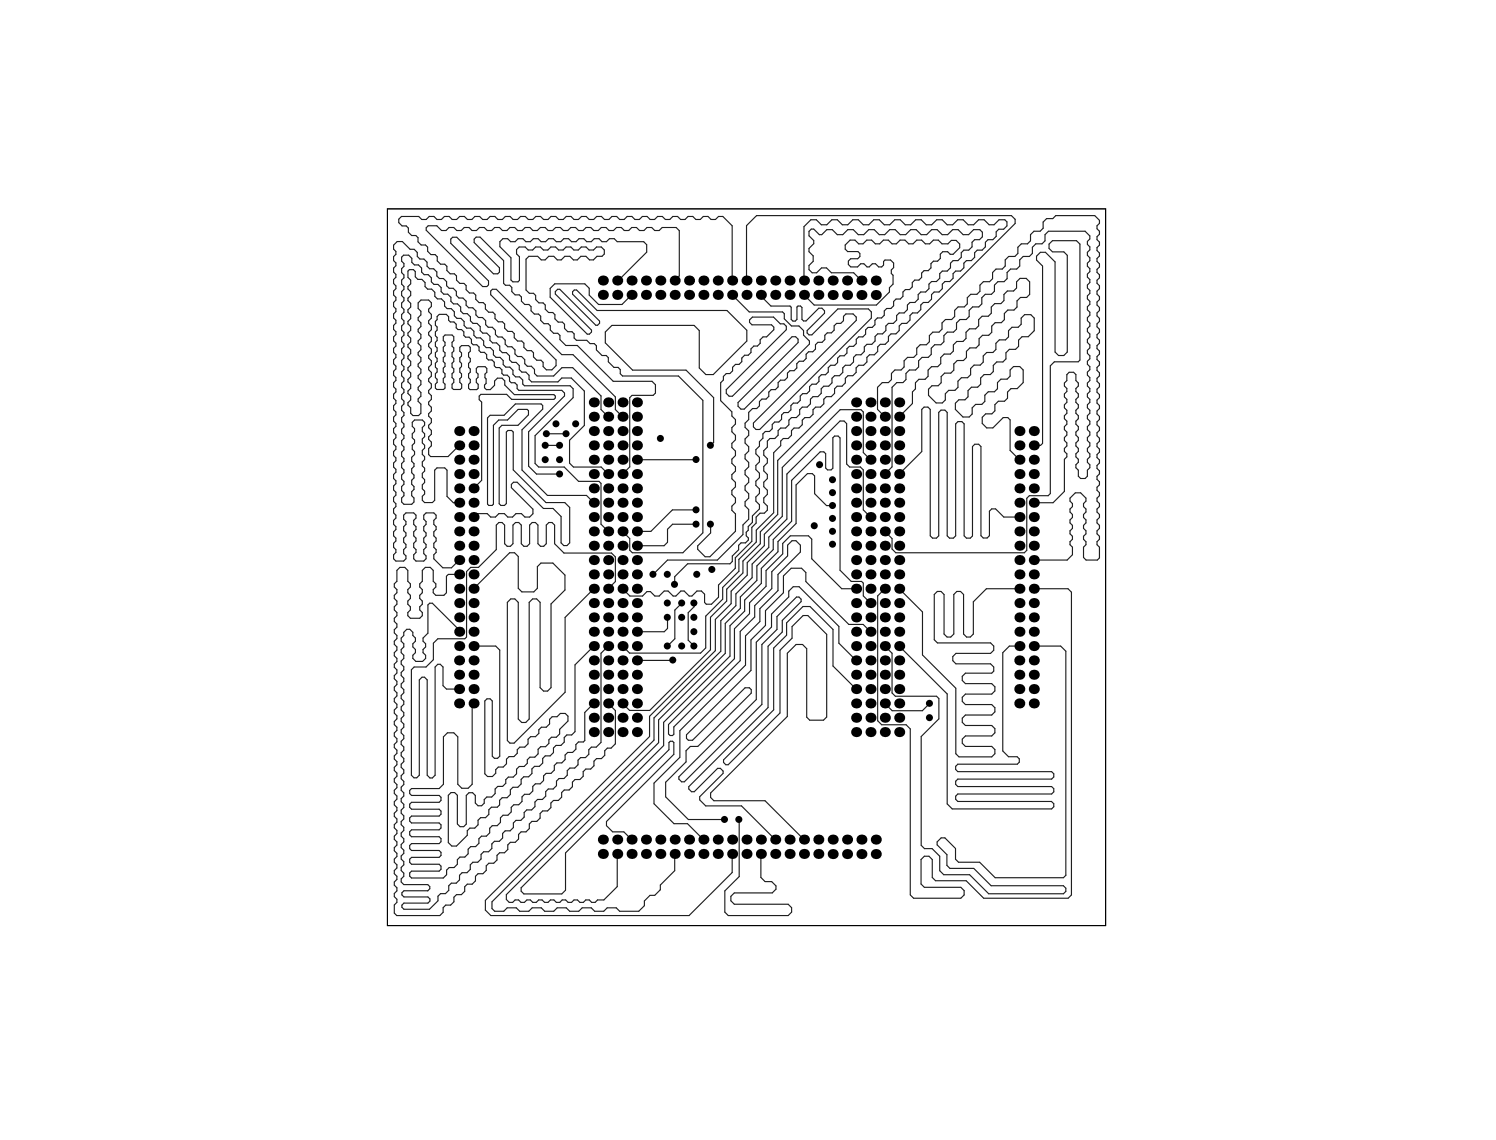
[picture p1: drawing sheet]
<svg xmlns="http://www.w3.org/2000/svg" width="264mm" height="201mm" viewBox="0 0 264 201" stroke-linecap="round" stroke-linejoin="round" font-family="sans-serif">
<g fill="none" stroke="#1e1e1e" stroke-width=".2">
<path d="M108.9 49.5h.2l5-5v-1.3l-.6-.6h-4.6l-.6-.5h-.8l-.5 .5h-.8l-.5-.5h-.9l-.5 .5h-.8l-.5-.5h-.9l-.5 .5h-.8l-.5-.5h-.9l-.5 .5h-.8l-.5-.5h-.8l-.6 .5h-.8l-.5-.5h-.8l-.6 .5h-.7l-.6-.5h-.8l-.5 .5h-.8l-.6-.5h-.8l-.5 .5v.9l1.9 2v3.9l.4 .3h.9l.2-.2v-4.2l-.5-.5v-.8l.5-.4h1l.6 .5h.8l.5-.5h.8l.6 .5h.7l.6-.5h.8l.5 .5h.8l.6-.5h.8l.5 .5h.8l.5-.5h.9l.5 .5h.8l.5-.5h.9l.5 .5v.7l-.4 .4h-.9l-.6 .6h-.7l-.6-.6h-.9l-.7 .6h-.7l-.6-.6h-.9l-.6 .6h-.7l-.6-.6h-.9l-.6 .6h-.7l-.7-.6h-1.5l-.5 .5v5.5l.6 .5h.7l.4 .4v.7l.6 .6h.7l.4 .4v.7l.6 .6h.7l.4 .4v.7l.6 .6h.7l.4 .4v.7l.6 .6h.7l.4 .4v.7l.4 .4h1.8l.6 .6h.7l.4 .4v.7l1 1h.7l.4 .4v.7l1 1h.7l.4 .4v.7l.4 .4h9.9l4.3 4.3v23.4l-3.5 3.5h-9l-.4-.5v-2l-1.3-1.3M111.4 52l-1.7 1.7h-4.1l-1.7-1.6v-1.3l-.8-.7h-5.2l-.9 .8v1.5l6.6 6.5h.4l.3-.3v-.4l-6.3-6.3v-.5l.4-.4h.3l6.4 6.4h.3l.4-.4v-.4l-4.8-4.7v-.4l.3-.3h.4l3.6 3.6h22.9l3.5 3.5v1.9l-5.9 5.9h-1.3l-1.2-1.2v-6.6l-.9-.9h-14.5l-1.1 1.2v1.9l4.8 4.8h9.4l4.9 4.8v7.9l-.6 .6M119 49.5l.8-.8v-8l-.5-.6h-2.5l-.5 .6h-.8l-.5-.6h-.9l-.5 .6h-.8l-.5-.6h-.9l-.5 .6h-.8l-.5-.6h-.9l-.5 .6h-.8l-.5-.6h-.8l-.6 .6h-.8l-.5-.6h-.8l-.6 .6h-.7l-.6-.6h-.8l-.5 .6h-.8l-.6-.6h-.8l-.5 .6h-.8l-.5-.6h-.9l-.5 .6h-.8l-.5-.6h-.9l-.5 .6h-.8l-.5-.6h-.9l-.5 .6h-.8l-.5-.6h-.8l-.6 .6h-.8l-.5-.6h-.8l-.6 .6h-.7l-.6-.6h-.8l-.5 .6h-.8l-.6-.6h-.8l-.5 .6h-.8l-.8-.9h-1.6l-.3 .4v.4l9.9 9.9h.8l.3-.3v-.6l-6.7-6.7v-.7l.3-.4h.8l6.4 6.5h.8l.3-.3v-.8l-4.5-4.4v-.6l.4-.4h.7l4.1 4.2v4l.4 .3h.7l.4 .4v.7l.6 .6h.7l.4 .4v.7l.6 .6h.7l.4 .4v.7l.6 .6h.7l.4 .4v.7l.6 .6h.7l.4 .4v.7l.6 .6h.7l.4 .4v.7l1 1h2l6.4 6.4h6.8l.6 .6v1.4l-.4 .4h-3.7l-.4 .4v12.3l-1.3 1.2M129.1 49.5v-9.7l-1.6-1.6h-.8l-.5 .5h-.8l-.5-.5h-.8l-.6 .5h-.8l-.5-.5h-.8l-.6 .5h-.8l-.5-.5h-.8l-.6 .5h-.7l-.6-.5h-.8l-.5 .5h-.8l-.6-.5h-.8l-.5 .5h-.8l-.5-.5h-.9l-.5 .5h-.8l-.5-.5h-.9l-.5 .5h-.8l-.5-.5h-.8l-.6 .5h-.8l-.5-.5h-.8l-.6 .5h-.8l-.5-.5h-.8l-.6 .5h-.7l-.6-.5h-.8l-.5 .5h-.8l-.6-.5h-.8l-.5 .5h-.8l-.5-.5h-.9l-.5 .5h-.8l-.5-.5h-.9l-.5 .5h-.8l-.5-.5h-.8l-.6 .5h-.8l-.5-.5h-.8l-.6 .5h-.8l-.5-.5h-.8l-.6 .5h-.7l-.6-.5h-.8l-.5 .5h-.8l-.6-.5h-.8l-.5 .5h-.8l-.5-.5h-3.1l-.5 .5v.6l.6 .6h.8l.3 .3v.8l.6 .5h.8l.3 .4v.8l.6 .5h.7l.4 .4v.7l.6 .6h.7l.4 .4v.7l.6 .6h.7l.4 .4v.7l.6 .6h.7l.4 .4v.7l.6 .6h.7l.4 .4v.7l.6 .6h.7l.4 .4v.7l.6 .6h.7l.4 .4v.7l.6 .6h.7l.4 .4v.7l.6 .6h.7l.4 .3v.8l.6 .6h.7l.4 .3v.8l.6 .6h.7l.4 .3v.8l.6 .5h.7l.4 .4v.8l.6 .5h.7l.4 .4v.8l.6 .5h.9l.8-.7v-1l-11.5-11.5v-.7l.3-.3h.6l11.6 11.6h2l7.4 7.4v2.2l1.3 1.3M129.1 52l3.1 3h5.8l.3 .3v.9l1.3 1.3h1.3l.8 .8v.8l1.1 1.1v.5l-11.5 11.5h-.6l-.5-.5v-.7l10.6-10.6v-.6l-.5-.4h-.6l-10.5 10.5h-.6l-.5-.5v-.7l10.6-10.5v-.7l-.4-.4h-.7l-1.2-1.2h-3.7l-.5 .5v.5l.4 .4h3.5l.4 .4v.5l-1.3 1.2h-.6l-.5 .5v.7l-.5 .4h-.6l-.5 .5v.7l-.5 .5h-.7l-.5 .5v.6l-.4 .5h-.7l-.5 .5v.6l-.5 .5h-.6l-.5 .5v.6l-.5 .5v3.2l2 1.9v.8l.6 .6v.8l-.6 .6v.8l.6 .6v.8l-.6 .6v.7l.6 .7v.8l-.6 .6v.7l.6 .7v.7l-.6 .6v.8l.6 .6v.8l-.6 .6v.7l.6 .7v.8l-.6 .6v.7l.6 .6v3.1l-4.5 4.5h-.8l-1.3-1.3v-.6l2.2-2.3v-1.5M131.7 49.5v-9.7l1.8-1.8h44.9l.7 .7v.7l-41.9 41.8v9.5l-3.1 3.1v2.1l-3.1 3.1v2.1l-2.8 2.8v2.1l-2.9 2.9v5.7l-10.7 10.7h-3.5l-1.3-1.2M134 52l2 2h3.4l.2 .2v2.1l.3 .3h.4l.3-.3v-2.1l.1-.2h.5l.3 .2v2.1l.2 .3h.5l2.2-2.2h.6l.4 .4v.4l-3 3.1v.4l.3 .4h.5l4.6-4.6h5.4l.5 .5v1.1l-19.7 19.7h-.6l-.5-.5v-.7l18.1-18.1v-.6l-.5-.5h-1.3l-.4 .4v.8l-.5 .4h-.7l-.5 .5v.7l-.4 .5h-.8l-.4 .4v.8l-.5 .5h-.7l-.5 .4v.8l-.4 .5h-.8l-.4 .4v.7l-.5 .5h-.7l-.5 .4v.8l-.4 .5h-.8l-.4 .4v.8l-.5 .5h-.7l-.4 .4v.7l-.5 .5h-.8l-.4 .5v.7l-.5 .5h-.7l-.4 .4v.8l-.5 .5h-.8l-.6 .6v1.3l-.7 .6v.8l.7 .6v.8l-.7 .6v.8l.7 .6v.8l-.7 .6v.7l.7 .7v.8l-.7 .6v.7l.7 .7v.7l-.7 .6v.8l.7 .6v.8l-.7 .6v.7l.7 .7v1.7l-1.1 1v1.7l-4.5 4.5h-8.8l-2.5 2.5M141.8 49.5v-9.5l1.2-1.2h1l.9 .8h.9l.9-.8h1l.9 .8h.9l.9-.8h1l.9 .8h.9l.9-.8h1l.9 .8h.9l.9-.8h1l.9 .8h.9l.9-.8h1l.9 .8h.9l.9-.8h1l.9 .8h.9l.9-.8h1l.9 .8h.9l.9-.8h1l.9 .8h.8l.9-.8h1l.4 .3v.8l-.6 .5h-.8l-.5 .5v.8l-.6 .6h-.8l-.5 .4v.8l-.6 .6h-.8l-.5 .5v.8l-.6 .6h-.8l-.5 .4v.8l-.6 .6h-.8l-.5 .5v.8l-.6 .6h-.8l-.5 .4v.8l-.6 .6h-.8l-.5 .5v.8l-.6 .6h-.8l-.5 .4v.8l-.6 .6h-.8l-.5 .5v.8l-.6 .5h-.8l-.5 .5v.8l-.6 .6h-.8l-.5 .4v.9l-.6 .5h-.8l-.5 .5v.8l-.6 .6h-.8l-.5 .4v.8l-.6 .6h-.8l-.5 .5v.8l-.6 .6h-.8l-.5 .4v.8l-.6 .6h-.8l-.5 .5v.8l-.6 .6h-.8l-.5 .4v.8l-.6 .6h-.8l-.5 .5v.8l-.6 .6h-.8l-.5 .4v.8l-.6 .6h-.8l-.5 .5v.8l-.6 .5h-.8l-.5 .5v.8l-1.2 1.3v10.5l-3.1 3.1v2.1l-3.1 3.1v2.1l-2.8 2.8v2.1l-3 3v5.6l-.9 .9h-12.5l-1.3-1.2M141.8 52l1.8 1.8h11l2.3-2.3v-.8l.6-.6v-1.6l-.3-.3v-.6l.4-.4v-.8l-.5-.5h-1l-.3 .2v.7l-.3 .3h-.5l-.6-.6h-.5l-.6 .6h-.4l-.5-.6h-.6l-.5 .6h-1.2l-.5-.4v-.7l.4-.4h1.3l.4-.3v-.6l-.4-.3h-1.8l-.4-.5v-.7l.8-.8h.9l.7 .6h.7l.7-.6h.8l.7 .6h.8l.6-.6h.9l.6 .6h.8l.7-.6h.8l.7 .6h.7l.7-.6h.9l.6 .6h.8l.6-.6h.9l.7 .6h1l.6-.6h.8l.7 .6v.7l-1.2 1.2h-.5l-.4-.5h-.9l-.4 .4v.8l-.5 .5h-.8l-.4 .4v.8l-.5 .4h-.7l-.4 .5v.7l-.5 .5h-.8l-.4 .4v.8l-.5 .5h-.7l-.4 .4v.8l-.5 .4h-.7l-.5 .5v.7l-.5 .5h-.7l-.4 .4v.8l-.5 .5h-.7l-.5 .4v.8l-.5 .5h-.7l-.4 .4v.7l-.5 .5h-.7l-.5 .5v.7l-.4 .5h-.8l-.4 .4v.8l-.5 .5h-.7l-.5 .4v.7l-.4 .5h-.8l-.4 .5v.7l-.5 .5h-.7l-.5 .4v.8l-.4 .5h-.8l-.4 .4v.8l-.5 .4h-.7l-.4 .5v.7l-.5 .5h-.8l-.4 .4v.8l-.5 .5h-.7l-.4 .4v.8l-.5 .4h-.8l-.4 .5v.7l-.5 .5h-.7l-.4 .4v.8l-.6 .6v.8l-.7 .6v.8l.7 .6v.8l-.7 .6v.7l.7 .7v.8l-.7 .6v.7l.7 .6v.8l-.7 .7v.7l.7 .6v.8l-1.3 1.2v1.1l-.7 .8v.6l-.4 .4v.6l.4 .4v.3l-.5 .6h-.8l-.4 .4v.8l-1.1 1.1v.9l-.4 .4h-7.5l-2.3 2.3v1.4M151.9 49.5l-1.3-1.4h-3.9l-.9-.8h-.9l-.9 .8h-.7l-.6-.5v-.8l.7-.7v-1l-.7-.7v-.6l.8-.8v-.6l-.8-.8v-.8l.4-.4h.4l1 1h.5l.8-.9h1l.9 .9h1l.8-.9h1l.9 .9h1l.8-.9h1l.9 .9h1l.8-.9h1l.9 .9h1l.8-.9h1l.9 .9h1l.8-.9h1l.9 .9h1l.8-.9h1l.9 .9h.9l.9-.9h1.1l.5 .5v.8l-.5 .5h-.9l-.4 .4v.8l-.6 .6h-.9l-.4 .5v.8l-.6 .6h-.9l-.4 .4v.8l-.6 .6h-.9l-.4 .5v.8l-.6 .6h-.9l-.4 .4v.8l-.6 .6h-.9l-.4 .5v.8l-.6 .6h-.9l-.4 .4v.8l-.6 .6h-.9l-.4 .5v.8l-.6 .5h-.9l-.4 .5v.8l-.6 .6h-.9l-.4 .4v.9l-.6 .5h-.9l-.4 .5v.8l-.6 .6h-.9l-.4 .4v.8l-.6 .6h-.9l-.4 .5v.8l-.6 .6h-.9l-.4 .4v.8l-.6 .6h-.9l-.4 .5v.8l-.6 .6h-.9l-.4 .4v.8l-.6 .6h-.9l-.4 .5v.8l-.6 .6h-.9l-.4 .4v.8l-.6 .6h-.9l-.4 .5v.8l-.6 .5h-.9l-.4 .5v1.1l-.7 .6v.8l.7 .6v.7l-.7 .7v.8l.7 .6v.7l-.7 .7v.7l.7 .7v.7l-.7 .6v.8l.7 .7v.7l-.6 .5h-.7l-.7 .7v1.1l-.8 .7v2.5l-2.9 2.9v1.8l-3 3v2.1l-1.2 1.3h-.9l-.3-.3v-1.5l-.6-.5h-.8l-.9 .8h-.4l-.9-.8h-.6l-.9 .8h-.5l-.9-.8h-.6l-.9 .8h-.8l-.8-.7h-.6l-.8 .7h-2.2l-1.3-1.3M185 43.8v-.7l.6-.6h4.3l.6 .6v20.4l-.3 .3h-4.2l-.7 .7v22.6l-.4 .3h-3.3l-.5 .5v9.2l-.4 .4h-22.7l-.7-.7v-1.8l-1.2-1.3M185 43.8l.6 .6"/>
<path d="M185.7 44.4h1.9l.7 .6v17.1l-.7 .6h-.9l-.6-.6v-15.9l-1.7-1.7h-.9l-.7 .7v.7l1.1 1v31.3l-.4 .4h-1.1M81 78.6l-2 1.9h-3l-.4-.3v-1.1l.5-.5v-.6l-.5-.5v-.4l.5-.5v-.7l-.5-.4v-.5l.5-.5v-.6l-.5-.5v-.4l.5-.5v-.7l-.5-.4v-.5l.5-.5v-.6l-.5-.5v-.4l.5-.5v-.7l-.5-.4v-.5l.5-.5v-.6l-.5-.5v-.4l.5-.5v-.7l-.5-.4v-.5l.5-.4v-.7l-.5-.5v-.4l.5-.5v-.7l-.5-.4v-.5l.5-.4v-.7l-.5-.5v-.4l.5-.5v-.6l-.5-.5v-.5l.5-.4v-.7l-.5-.5h-1.3l-.5 .5v1l.4 .5v.7l-.4 .4v.5l.4 .4v.7l-.4 .5v.4l.4 .5v.6l-.4 .5v.5l.4 .4v.7l-.4 .5v.4l.4 .5v.6l-.4 .5v.5l.4 .4v.7l-.4 .5v.4l.4 .5v.6l-.4 .5v.5l.4 .4v.7l-.4 .5v.4l.4 .5v1.6l-.4 .4h-1l-.4-.4v-1l-.4-.4v-.5l.4-.5v-.6l-.4-.5v-.4l.4-.5v-.7l-.4-.4v-.5l.4-.4v-.7l-.4-.5v-.4l.4-.5v-.7l-.4-.4v-.5l.4-.4v-.7l-.4-.5v-.4l.4-.5v-.7l-.4-.4v-.5l.4-.4v-.7l-.4-.5v-.4l.4-.5v-.6l-.4-.5v-.5l.4-.4v-.7l-.4-.5v-.4l.4-.5v-.6l-.4-.5v-.5l.4-.4v-.7l-.4-.5v-1.1l.2-.2h.7l.4 .3v.9l.4 .5h.7l.6 .5v.7l.4 .5h.7l.6 .6v.7l.5 .4h.7l.5 .6v.7l.5 .4h.7l.5 .6v.7l.5 .5h.7l.6 .5v.7l.4 .5h.7l.6 .5v.7l.4 .5h.8l.5 .6v.7l.5 .4h.7l.5 .6v.7l.5 .4h.7l.6 .6v.7l.4 .5h.7l.6 .5v.7l.4 .5h.7l.6 .5v.7l.3 .3h8.1l.5 .6v1.5l-6.7 6.7v4.9l.6 .7h4.5l2.6 2.5h3.6l.3 .4v7.2l1.3 1.2M96.2 78.6h2.5M96.4 76.5h3.5M107.3 73.5l-1.3-1.3v-2.4l-5-4.9h-1.9l-1.4 1.4h-3l-.4-.4v-.7l-.6-.6h-.7l-.4-.5v-.7l-.6-.5h-.7l-.5-.5v-.7l-.5-.5h-.7l-.5-.5v-.7l-.5-.6h-.8l-.4-.4v-.7l-.6-.6h-.7l-.4-.4v-.7l-.6-.6h-.7l-.5-.4v-.8l-.5-.5h-.7l-.5-.5v-.7l-.5-.5h-.7l-.5-.5v-.7l-.6-.6h-.7l-.4-.4v-.7l-.6-.6h-.7l-.4-.4v-.7l-.6-.6h-.7l-.5-.4v-.8l-.5-.5h-.7l-.5-.5v-.7l-.6-.5h-.7l-1.3-1.4h-.9l-.7 .6v.7l.4 .5v.5l-.4 .4v.7l.4 .4v.5l-.4 .4v.7l.4 .4v.5l-.4 .4v.7l.4 .4v.5l-.4 .4v.7l.4 .4v.5l-.4 .5v.7l.4 .4v.5l-.4 .4v.7l.4 .4v.5l-.4 .4v.7l.4 .4v.5l-.4 .4v.7l.4 .4v.5l-.4 .4v.8l.4 .4v.5l-.4 .4v.7l.4 .4v.5l-.4 .4v.7l.4 .4v.5l-.4 .4v.7l.4 .4v.5l-.4 .4v.7l.4 .4v.6l-.4 .4v.7l.4 .4v.5l-.4 .4v.7l.4 .4v.5l-.4 .4v.7l.4 .4v.5l-.4 .4v.7l.4 .4v.5l-.4 .4v.8l.4 .4v.5l-.4 .4v.7l.4 .4v.5l-.4 .4v.7l.4 .4v.5l-.4 .4v.7l.4 .4v.5l-.4 .4v.7l.4 .5v.5l-.4 .4v.7l.4 .4v.5l-.4 .4v.7l.4 .4v.5l-.4 .4v.7l.4 .4v.5l-.4 .4v.7l.4 .4v.5l-.4 .5v.7l.4 .4h1.4l.4-.4v-.5l-.4-.4v-.8l.4-.4v-.5l-.4-.4v-.7l.4-.4v-.5l-.4-.4v-.7l.4-.4v-.5l-.4-.4v-.7l.4-.4h1.4l.4 .4v.5l-.4 .4v.7l.4 .4v.5l-.4 .4v.7l.4 .4v.5l-.4 .4v.7l.4 .4v.5l-.4 .5v.7l.4 .4h1.3l.5-.4v-.5l-.5-.4v-.8l.5-.4v-.5l-.5-.4v-.7l.5-.4v-.5l-.5-.4v-.7l.5-.4v-.5l-.5-.4v-.7l.5-.4h1.3l.4 .4v.5l-.4 .4v.7l.4 .4v.5l-.4 .4v.7l.4 .4v.5l-.4 .4v.7l.4 .4v.5l-.4 .5v.7l1.6 1.6h1.5l1.4-1.4M156.1 73.5l-1.3-1.3v-3.9l.8-.8h1.1l.5-.5v-1.1l.7-.6h1l.6-.6v-1.1l.6-.6h1.1l.5-.5v-1.1l.6-.6h1.1l.5-.5v-1.1l.6-.6h1.1l.6-.5v-1.1l.6-.6h1.1l.5-.6v-1.1l.6-.6h1.1l.5-.5v-1.1l.6-.6h1.1l.6-.5v-1.1l.6-.6h1l.6-.5v-1.1l.6-.6h1.1l.5-.6v-1.1l.6-.6h1.1l.5-.5v-1.1l.6-.6h1.1l.6-.5v-1.1l.6-.6h1.1l.5-.5v-1.1l.6-.6h1.1l.5-.6h6.9l.8 .9v.5l-.4 .4v.6l.4 .4v.5l-.4 .4v.6l.4 .4v.5l-.4 .5v.5l.4 .4v.6l-.4 .4v.5l.4 .5v.5l-.4 .4v.5l.4 .5v.5l-.4 .4v.6l.4 .4v.5l-.4 .5v.5l.4 .4v.5l-.4 .5v.5l.4 .4v.6l-.4 .4v.5l.4 .5v.5l-.4 .4v.6l.4 .4v.5l-.4 .4v.6l.4 .4v.5l-.4 .5v.5l.4 .4v.6l-.4 .4v.5l.4 .4v.6l-.4 .4v.5l.4 .5v.5l-.4 .4v.6l.4 .4v.5l-.4 .4v.6l.4 .4v.5l-.4 .5v.5l.4 .4v.6l-.4 .4v.5l.4 .5v.5l-.4 .4v.5l.4 .5v.5l-.4 .4v.6l.4 .4v.5l-.4 .5v.5l.4 .4v.6l-.4 .4v.5l.4 .4v.6l-.4 .4v.5l.4 .5v.5l-.4 .4v.6l.4 .4v.5l-.4 .4v.6l.4 .4v.5l-.4 .5v.5l.4 .4v.6l-.4 .4v.5l.4 .4v.6l-.4 .4v.5l.4 .5v.5l-.4 .4v.6l.4 .4v.5l-.4 .5v.5l.4 .4v1.9l-.3 .4h-2l-.5-.5v-1.8l.5-.4v-.5l-.5-.5v-.5l.5-.4v-.6l-.5-.4v-.5l.5-.5v-.5l-.5-.4v-.6l.5-.4v-.5l-.5-.4v-.6l.5-.4v-.5l-1-1h-.9l-1 1v.5l.5 .4v.6l-.5 .4v.5l.5 .4v.6l-.5 .4v.5l.5 .5v.5l-.5 .4v.6l.5 .4v.5l-.5 .5v.5l.5 .4v1.4l-1 .9h-5.8M158.6 73.5l2.3-2.3v-2.1l.6-.5v-1.1l.6-.6h1.1l.5-.5v-1.1l.6-.6h1.1l.5-.6v-1l.6-.6h1.1l.6-.6v-1.1l.6-.6h1.1l.5-.5v-1.1l.6-.6h1.1l.5-.5v-1.1l.6-.6h1.1l.6-.6v-1l.6-.6h1.1l.5-.6v-1.1l.6-.6h1.1l.5-.5v-1.1l.6-.6h1.1l.6 .6v2.2l-.5 .6h-1.1l-.6 .6v1.1l-.5 .5h-1.1l-.6 .6v1.1l-.6 .5h-1.1l-.6 .6v1.1l-.5 .5h-1.1l-.6 .6v1.1l-.5 .6h-1.1l-.6 .6v1.1l-.6 .5h-1.1l-.6 .6v1.1l-.5 .5h-1.1l-.6 .6v1.1l-.5 .5h-1.1l-.6 .6v1.1l1.3 1.4h1.1l.5-.6v-1l.7-.6h1l.6-.6v-1.1l.6-.6h1.1l.5-.5v-1.1l.6-.6h1.1l.5-.5v-1.1l.6-.6h1.1l.6-.6v-1l.6-.6h1.1l.5-.6v-1.1l.6-.6h1.1l.5-.5v-1.1l.6-.6h1.1l.6 .6v2.2l-1 1.1h-1.1l-.6 .6v1.1l-.6 .5h-1.1l-.6 .6v1.1l-.5 .5h-1.1l-.6 .7v1l-.5 .6h-1.1l-.6 .6v1.1l-.6 .5h-1l-.7 .6v1.1l-.5 .5h-1.1l-.6 .6v1.1l1.4 1.4h1.1l.5-.6v-1.1l.6-.6h1.1l.5-.5v-1.1l.6-.6h1.1l.5-.5v-1.1l.7-.6h1l.6-.6v-1l.6-.6h1.1l.6 .6v2.2l-1.1 1h-1.1l-.6 .7v1l-.5 .6h-1.1l-.6 .6v1.1l-.5 .5h-1.1l-.6 .6v1.1l.7 .8h1.1l1.9-1.8h.8l.4 .4v5.3l1.6 1.7M98.7 83.6h-4.1l-1.4-1.4v-6l6.4-6.4v-.5l-.5-.4h-7.6l-.3-.4v-.6l-.4-.4h-.6l-.3-.3v-.6l-.4-.4h-.7l-.3-.3v-.7l-.4-.4h-.6l-.3-.3v-.6l-.4-.4h-.7l-.3-.3v-.6l-.4-.4h-.6l-.3-.4v-.6l-.4-.4h-.6l-.3-.3v-.6l-.4-.4h-.7l-.3-.3v-.7l-.4-.4h-.6l-.3-.3v-.6l-.4-.4h-.7l-.3-.3v-.6l-.4-.4h-1.2l-.4 .3v.6l-.3 .3v.7l.3 .3v.5l-.3 .3v.7l.3 .3v.6l-.3 .3v.7l.3 .3v.5l-.3 .3v.7l.3 .3v.6l-.3 .3v.7l.3 .3v.5l-.3 .3v.7l.3 .3v.6l-.3 .3v.6l.3 .3h1.1l.3-.3v-.6l-.3-.3v-.7l.3-.3v-.6l-.3-.3v-.7l.3-.3v-.5l-.3-.3v-.7l.3-.3v-.6l-.3-.3v-.7l.3-.3v-.5l-.3-.3v-.7l.3-.3h1.2l.3 .3v.7l-.3 .3v.7l.3 .3v.5l-.3 .3v.7l.3 .3v.6l-.3 .3v.7l.3 .3v.5l-.3 .3v.7l.3 .3v.6l-.3 .3v.6l.3 .3h1.2l.2-.3v-.6l-.3-.4v-.6l.3-.3v-.6l-.3-.3v-.6l.3-.3v-.6l-.3-.3v-.7l.3-.3v-.5l-.3-.4v-.6l.3-.3h1.3l.3 .3v.6l-.3 .4v.6l.3 .3v.6l-.3 .3v.7l.3 .3v.5l-.3 .3v.7l.3 .3v.6l-.3 .3v.7l.2 .2h1.2l.2-.2v-.7l-.3-.3v-.6l.3-.3v-.6l-.3-.3v-.7l.3-.3h1.3l.3 .3v.7l-.4 .3v.6l.2 .2v.8l-.2 .3v.5l.3 .3h.7l.7-.7v-.8l.5-.5h.9l.4 .5v.7l1.7 1.7h7l.3 .3v.3l-.3 .2h-7.4l-.9-.8h-4.6l-.3 .3v.6l.5 .4v13.8l-1.5 1.4M104.7 88.7l-1.2-1.3h-6.9l-4.5-4.5v-7.1l3.6-3.6v-.7l-.3-.2h-4.5l-2 2h-2.4l-.5 .4v15.2l.2 .3h.6l.2-.3v-13.9l1-.9h1.5l1.9-1.9h1.6l.2 .2v.8l-1.8 1.8h-2.9l-.5 .5v13.4l.4 .3h.6l.3-.4v-12.6l.3-.3h.7l.2 .3v6.7l5.8 5.8h3.3l.9 .8v6.3l-.5 .4h-.6l-.4-.4v-4.7l-1.5-1.4h-1.6l-4.7-4.6h-.6l-.4 .3v.6l3.8 3.8v.8l-.6 .6h-.8l-.6-.6h-1l-.6 .6h-.8l-.6-.6h-1l-.6 .6h-.8l-.7-.6h-1.8l-.6 .6M107.3 83.6l-1.3-1.2h-4.9l-.6-.7v-4l2.6-2.7v-6l-2.3-2.3h-1.7l-.7 .7h-4.6l-.5-.5v-.7l-.5-.6h-.7l-.5-.4v-.7l-.6-.6h-.7l-.4-.4v-.7l-.6-.6h-.7l-.5-.5v-.7l-.5-.5h-.7l-.5-.5v-.7l-.5-.5h-.7l-.5-.5v-.7l-.6-.6h-.7l-.4-.4v-.7l-.6-.6h-.7l-.4-.4v-.7l-.6-.6h-.7l-.5-.4v-.8l-.5-.5h-.7l-.5-.5v-.7l-.5-.5h-.8l-.4-.5v-.7l-.6-.6h-.7l-.4-.4v-.7l-.6-.6h-.7l-.5-.4v-.7l-.5-.6h-.9l-.4 .4v.7l.4 .4v.5l-.4 .4v.7l.4 .4v.5l-.4 .4v.7l.4 .4v.5l-.4 .4v.7l.4 .4v.5l-.4 .5v.7l.4 .4v.5l-.4 .4v.7l.4 .4v.5l-.4 .4v.7l.4 .4v.5l-.4 .4v.7l.4 .4v.5l-.4 .4v.8l.4 .4v.5l-.4 .4v.7l.4 .4v.5l-.4 .4v.7l.4 .4v.5l-.4 .4v.7l.4 .4v.5l-.4 .4v.7l.4 .4v.6l-.4 .4v.7l.4 .4v.5l-.4 .4v.7l.4 .4v.5l-.4 .4v.7l.4 .4v.5l-.4 .4v.7l.4 .4v.5l-.4 .5v.7l.4 .4v.5l-.4 .4v.7l.4 .4v.5l-.4 .4v.7l.4 .4v.5l-.4 .4v.7l.4 .4v.5l-.4 .4v.7l.4 .5h1.4l.4-.5v-.7l-.4-.4v-.7l.4-.4v-.5l-.4-.4v-.7l.4-.4v-.5l-.4-.4v-.7l.4-.4v-.5l-.4-.4v-.7l.5-.5v-.6l-.4-.4v-.7l.4-.4v-.5l-.4-.4v-.7l.4-.4v-.5l-.4-.4v-.7l.4-.4h1.4l.4 .4v.5l-.4 .4v.7l.4 .4v.5l-.4 .4v.7l.4 .4v.5l-.4 .4v.8l.4 .4v.5l-.4 .4v.7l.4 .4v.5l-.4 .4v.7l.4 .4v.5l-.4 .4v.7l.4 .4v.5l-.4 .4v.7l.4 .5h1.4l.4-.5v-5.3l.4-.4h1.3l.4 .4v4.7l1.2 1.1h1M112.3 81.1h10.5M122.8 92.5h-4.2l-.9 .9v2.3l-.6 .6h-4.8"/>
<path d="M122.8 89.9h-4.2l-3.8 3.8h-2.5M146.9 89.2h-1.1l-2.1-2.1v-3.2l-.4-.4h-.9l-2 2v6.8l-3.2 3.2v1.8l-2.9 3v2.6l-3 2.9v2l-2.5 2.6v5.3l-11.7 11.7v4.1l-25.2 25.1v.6l.5 .5h6.7l.7-.7v-6.6l18.2-18.2v-1.2l.2-.3h.4l.3 .3v2.1l-11.9 11.8v.7l1.1 1.1h1.9l1.4 1.4M153.5 81.1l-1.2-1.3v-7.1l-.4-.4h-3.7l-10.2 10.2v8.6l-3.2 3.1v2l-3 3v2.2l-2.8 2.9v2.2l-2.8 2.8v5.5l-11.6 11.6v3.5l-29 28.9v1.7l1 1h34.9l7.6-7.6v-3.3M153.5 91.2l-1.2-1.3v-7l-.5-.5h-1.9l-.6-.6v-7.1l-.4-.4h-.7l-9.4 9.3v8l-3.2 3.1v1.9l-2.9 2.9v2.4l-2.9 2.9v2l-2.7 2.7v5.4l-11.7 11.7v3.9l-28.6 28.6v1.2l.5 .4h1.6l.6-.6h1.6l.6 .6h1.6l.6-.6h1.6l.6 .6h1.6l.6-.6h1.6l.6 .6h1.6l.6-.6h1.6l.6 .6h1.6l.6-.6h1.6l.6 .6h3.4l1-.9v-.9l1-1h.8l1-1v-.8l2.5-2.5v-3M156.1 83.6l1.2-1.2v-14.1l.9-.8h1.1l.5-.5v-1.1l.6-.6h1.1l.5-.6v-1.1l.6-.6h1.1l.6-.5v-1.1l.6-.6h1.1l.5-.5v-1.1l.6-.6h1.1l.5-.5v-1.1l.6-.6h1.1l.6-.6v-1.1l.6-.6h1l.6-.5v-1.1l.6-.6h1.1l.5-.5v-1.1l.6-.6h1.1l.5-.5v-1.1l.6-.6h1.1l.6-.6v-1.1l.6-.6h1.1l.5-.5v-1.1l.6-.6h1.1l.5-.5v-1.1l.6-.6h6.5l.8 .8v.6l-.4 .4v.5l.4 .4v.6l-.4 .4v.5l.4 .5v.5l-.4 .4v.6l.4 .4v.5l-.4 .4v.6l.4 .4v.5l-.4 .5v.5l.4 .4v.6l-.4 .4v.5l.4 .5v.5l-.4 .4v.5l.4 .5v.5l-.4 .4v.6l.4 .4v.5l-.4 .5v.5l.4 .4v.5l-.4 .5v.5l.4 .4v.6l-.4 .4v.5l.4 .5v.5l-.4 .4v.6l.4 .4v.5l-.4 .4v.6l.4 .4v.5l-.4 .5v.5l.4 .4v.6l-.4 .4v.5l.4 .4v.6l-.4 .4v.5l.4 .5v.5l-.4 .4v.6l.4 .4v.5l-.4 .4v.6l.4 .4v.5l-.4 .5v.5l.4 .4v.6l-.4 .4v.5l.4 .5v.5l-.4 .4v.5l.4 .5v.5l-.4 .4v1.1l-.4 .4h-.8l-.4-.4v-1.1l-.4-.4v-.5l.4-.5v-.5l-.4-.4v-.5l.4-.5v-.5l-.4-.4v-.6l.4-.4v-.5l-.4-.5v-.5l.4-.4v-.6l-.4-.4v-.5l.4-.4v-.6l-.4-.4v-.5l.4-.5v-.5l-.4-.4v-.6l.4-.4v-.5l-.4-.4v-.6l.4-.4v-.5l-.4-.5v-1l-.4-.4h-.8l-.4 .4v1l-.5 .5v.5l.5 .4v.6l-.5 .4v.5l.5 .4v.6l-.5 .4v.5l.5 .5v.5l-.5 .4v.6l.5 .4v.5l-.5 .4v.6l.5 .4v.5l-.5 .5v.5l.5 .4v.6l-.5 .4v.5l.5 .5v.5l-.5 .4v5.7l-2 2h-3.3M158.6 83.6l4-4v-7.4l.4-.4h.7l.4 .4v22.3l.4 .4h.7l.4-.4v-21.8l.4-.4h.7l.4 .4v21.8l.4 .4h.7l.4-.4v-19.7l.4-.4h.7l.4 .4v19.7l.4 .4h.7l.3-.4v-15.7l.4-.4h.7l.4 .4v15.7l.4 .4h.7l.4-.4v-4.3l.4-.4h.7l1.5 1.4h2.7M81 101.3h-1.9l-.4 .3v3l-.4 .4h-1.4l-.5-.4v-.6l.5-.5v-.5l-.5-.5v-1.9l-.5-.5h-.9l-.5 .5v1.9l-.5 .5v.5l.5 .5v.6l-.5 .4v.6l.5 .4v.6l-.5 .4v.6l.5 .4v.6l-.5 .5h-1.6l-.5-.5v-.6l.5-.4v-.6l-.5-.4v-.6l.5-.4v-.6l-.5-.4v-.6l.5-.5v-.5l-.5-.5v-1.9l-.5-.5h-.9l-.5 .5v1.9l-.4 .5v.5l.4 .5v.6l-.4 .4v.6l.4 .4v.6l-.4 .4v.6l.4 .4v.6l-.4 .5v.5l.4 .5v.5l-.4 .5v.5l.4 .5v.5l-.4 .5v.6l.4 .4v.6l-.4 .4v.6l.4 .4v.6l-.4 .4v.6l.4 .5v.5l-.4 .5v.5l.4 .5v.5l-.4 .5v.5l.4 .5v.6l-.4 .4v.6l.4 .4v.6l-.4 .4v.6l.4 .4v.6l-.4 .5v.5l.4 .5v.5l-.4 .5v.5l.4 .5v.6l-.4 .4v.6l.4 .4v.6l-.4 .4v.6l.4 .4v.6l-.4 .5v.5l.4 .5v.5l-.4 .5v.5l.4 .5v.5l-.4 .5v.6l.4 .4v.6l-.4 .4v.6l.4 .4v.6l-.4 .4v.6l.4 .5v.5l-.4 .5v.5l.4 .5v.5l-.4 .5v.5l.4 .5v.6l-.4 .4v.6l.4 .4v.6l-.4 .4v.6l.4 .4v.6l-.4 .5v.5l.4 .5v.5l-.4 .5v.5l.4 .5v.5l-.4 .5v.6l.4 .4v.6l-.4 .4v1.5l.4 .4h7.6l.6-.6v-.8l.4-.4h.9l.6-.6v-.8l.4-.5h.9l.6-.6v-.8l.4-.4h.9l.6-.6v-.8l.4-.5h.9l.6-.6v-.8l.4-.4h.9l.6-.6v-.8l.4-.5h.9l.6-.6v-.8l.4-.4h.9l.6-.6v-.8l.4-.5h.9l.6-.6v-.8l.4-.4h.9l.6-.6v-.8l.4-.5h.9l.6-.5v-.9l.4-.4h.9l.6-.6v-.8l.4-.5h.9l.6-.5v-.8l.4-.5h.9l.6-.6v-.8l.4-.4h.9l.6-.6v-.8l.4-.5h.9l.6-.6v-.8l.4-.4h.7l.7-.8v-5.9l-1.2-1.2M81 111.4v-.3l-4.7-4.7h-.5l-.3 .3v5l-.9 .8v.6l.5 .5v.5l-.5 .5v.5l.5 .5v.5l-.6 .6h-1.1l-.6-.6v-.5l.5-.5v-.5l-.5-.5v-.5l.5-.5v-.6l-.5-.4v-.6l-.5-.5h-.5l-.6 .5v.6l-.4 .4v.6l.4 .5v.5l-.4 .5v.5l.4 .5v.5l-.4 .5v.5l.4 .5v.6l-.4 .4v.6l.4 .4v.6l-.4 .4v.6l.4 .4v.6l-.4 .5v.5l.4 .5v.5l-.4 .5v.5l.4 .5v.5l-.4 .5v.6l.4 .4v.6l-.4 .4v.6l.4 .4v.6l-.4 .4v.6l.4 .5v.5l-.4 .5v.5l.4 .5v.5l-.4 .5v.6l.4 .4v.6l-.4 .4v.6l.4 .4v.6l-.4 .4v.6l.4 .5v.5l-.4 .5v.5l.4 .5v.5l-.4 .5v.5l.4 .5v.6l-.4 .4v.6l.4 .4v.6l-.4 .4v.6l.4 .4v.6l-.4 .5v.5l.4 .5v.5l-.4 .5v.5l.4 .5v.5l-.4 .5v.6l.4 .4v.6l-.4 .4v.6l.4 .4h4.3l.3 .4v.4l-.3 .3M83.5 103.8l6.4-6.3h.9l.6 .7v5.6l.7 .6h2.1l.6-.6v-3.8l.6-.7h2.1l2.2 2.1v2.7l-2.5 2.4v14.8l-.6 .6h-.7l-.6-.6v-15.1l-.6-.6h-.7l-.7 .6v20.6l-.6 .6h-.7l-.6-.6v-20.6l-.6-.6h-.7l-.6 .6v24.4l.4 .5h.8l9-9v-13.2l5-5.1M83.5 114h3.9l.7 .7v18.7l-.3 .4h-.6l-.4-.4v-9.8l-.3-.3h-.6l-.4 .3v12.9l.5 .5h.9l.5-.6v-.6l.5-.5h.9l.5-.6v-.8l.5-.4h.9l.5-.6v-.7l.5-.4h.9l.5-.6v-.8l.5-.5h.9l.5-.5v-.7l.5-.4h.9l.5-.6v-.8l.5-.5h.9l.5-.6h.9l.5 .5v.9l-1.5 1.5v.8l-.6 .5h-.8l-.5 .5v.6l-.6 .6h-.8l-.5 .5v.8l-.6 .6h-.8l-.5 .4v.6l-.5 .6h-.9l-.5 .5v.8l-.6 .6h-.8l-.5 .4v.7l-.5 .5h-.9l-.5 .5v.8l-.6 .6h-.8l-.5 .4v.7l-.4 .4h-.7l-.5-.5v-1.3l-.4-.5h-.7l-.5 .5v5.1l-.4 .4h-.6l-.5-.5v-5l-.5-.5h-.6l-.5 .5v8.3l.6 .6h.8l1.9-1.9v-.8l.5-.4h.8l.6-.6v-.8l.5-.5h.8l.6-.6v-.8l.5-.4h1l.4-.4v-.8l.5-.5h.8l.6-.6v-.8l.5-.4h.8l.6-.6v-.8l.5-.5h.8l.6-.6v-.8l.5-.4h.8l.6-.6v-.8l.5-.5h.8l.6-.6v-.8l.5-.4h.8l.6-.6v-.8l.5-.5h.8l.6-.5v-11.8l3.3-3.3M107.3 103.8l1.2-1.2v-4.4l-.6-.6h-8.4l-1.7-1.7v-3.3l-.4-.4h-.6l-.4 .4v3.3l-.5 .5h-.6l-.4-.5v-3.3l-.5-.4h-.5l-.5 .4v3.3l-.4 .5h-.6l-.5-.5v-3.3l-.4-.4h-.6l-.4 .4v3.3l-.5 .5h-.5l-.5-.5v-3.3l-.4-.4h-.6l-.5 .4v4.3l-3.1 3.2h-1.4l-.7 .7v11.6l-.3 .3h-4.8l-.8 .8v2.9l-1.2 1.3h-2.2l-.4 .4v18.6l.4 .5h.5l.5-.5v-16.8l.4-.5h.5l.5 .5v16.8l.4 .5h.5l.4-.5v-19l.5-.5h.5l.4 .5v3.2l.6 .6h2.3M107.3 114l-1.3 1.2v15.8l-.8 .8h-.9l-.4 .4v.9l-.6 .5h-.9l-.4 .5v.8l-.6 .6h-.9l-.4 .4v.8l-.6 .6h-.9l-.4 .5v.8l-.6 .6h-.9l-.4 .4v.8l-.6 .6h-.9l-.4 .5v.8l-.6 .6h-.9l-.4 .4v.8l-.6 .6h-.9l-.4 .5v.8l-.6 .6h-.9l-.4 .4v.8l-.6 .6h-.9l-.4 .5v.8l-.6 .5h-.9l-.4 .5v.8l-.6 .6h-.9l-.4 .4v.9l-.6 .5h-.9l-.4 .5v.8l-.6 .6h-.9l-.4 .4v.8l-.6 .6h-.9l-.4 .5v.8l-1.5 1.5h-4.6l-.3-.4v-.3l.3-.4h4.3l.3-.4v-.3l-.3-.4h-4.3l-.3-.3v-.4l.3-.4h4.3"/>
<path d="M117.7 108.9v2l-.5 .5h-4.9M118.7 116.4l-6.4 .1M120.3 106.4l-1.3 1.2v5.1l-1.3 1.3M122.4 106.4v.6l-1 1.1v4.8l1 1.1M151 103.8h-2.5l-5.3-5.2v-3.5l-.6-.6h-3.2l-1.3 1.4v1.8l-3 2.9v2.8l-2.9 2.9v1.9l-2.7 2.7v5.3l-11.6 11.6v1.7l.3 .2h.4l.3-.2v-1.3l11.7-11.7v-5.1l2.5-2.6v-2l3-3v-3l2.8-2.7v-1.9l.8-.8h.7l.8 .8v1.2l-4 3.9v2.9l-3.2 3.2v2.2l-2.5 2.6v5.1l-11.6 11.6v4.7l-4.5 4.5v3.7l3.5 3.5h2.4l2.8 2.8M151 116.5l-3-3v-3l-7-7h-1.1l-.8 .8v1l-3 3v2.3l-2.7 2.7v10.1l-13.7 13.6v.4l.5 .5h.5l13.7-13.6v-10.6l2.6-2.7v-2.2l3.5-3.5h.4l.4 .4v.4l-3.3 3.3v2.1l-2.5 2.5v10.8l-14 14v.4l.5 .4h.5l4.1-4.1h.5l.4 .5v.4M153.5 106.4l-1.2-1.3v-2.2l-.3-.3h-1.9l-1.9-2v-23.4l-.4-.3h-.6l-.3 .3v5.4l-.3 .3h-.6l-.4-.3v-2.6l-.3-.3h-.6l-5.1 5v7.2l-3.2 3.3v1.7l-2.9 2.9v2.6l-2.9 2.9v2l-2.7 2.7v5.3l-11.7 11.7v4l-26.9 26.8v.9l.5 .5h.6l.5-.5h.6l.4 .5h.6l.4-.5h.6l.5 .5h.6l.4-.5h.6l.5 .5h.6l.4-.5h.6l.4 .5h.6l.5-.5h.6l.4 .5h.6l.4-.5h.7l.4 .5h.6l.4-.5h.6l.5 .5h.6l.4-.5h1.1l2.4-2.3v-5.8M153.5 111.4l-1.2-1.3h-2.6l-7.6-7.5v-1.6l-.7-.8h-1.8l-1.4 1.4v3l-3.2 3.1v2.6l-2.5 2.6v5.4l-11.4 11.3v.6l.3 .4h.8l9.2-9.3h.8l.3 .3v.7l-9.4 9.4h-1.3l-.8 .7v2l-3.6 3.6v2.6l4 4h6.4M156.1 114l1.2 1.2v7l.6 .6h7.3l.4 .4v3.6l-3.1 3.1v19.2l.6 .6h1.3l1.4 1.3v2.6l.7 .7h4.5l3.4 3.4h13.2l.4-.5v-.5l-.4-.5h-12.8l-3-3h-4.2l-.6-.6v-1.8l-1.7-1.8v-.5l.7-.7h.7l1.8 1.9v1.9l.6 .5h3.7l2.7 2.7h12.1l.4-.4v-39.5l-.9-.9h-4.7M156.1 103.8l-1.3 1.3v22l.7 .7h4.3l.8 .8v29.3l.5 .5h8.4l.6-.5v-.8l-.6-.6h-6.5l-.5-.6v-4.3l.5-.6h.9l.5 .6v3.2l.6 .6h5.4l3.1 3h14.9l.6-.5v-53.4l-.6-.7h-6M158.6 103.8l4.1 4.1v7.6l5.9 5.9v11.5l.6 .6h5.7l.6-.6v-.7l-.6-.5h-4.6l-.6-.6v-.7l.6-.6h4.6l.6-.5v-.8l-.6-.5h-4.6l-.6-.6v-.7l.6-.6h4.6l.6-.5v-.8l-.6-.5h-4.6l-.6-.6v-.7l.6-.6h4.6l.6-.5v-.8l-.6-.5h-4.6l-.6-.6v-.7l.6-.6h4.6l.4-.3v-.7l-.6-.6h-6.1l-.5-.6v-.7l.5-.5h6.1l.6-.6v-.7l-.6-.6h-9.3l-.6-.6v-7.9l.5-.6h.7l.5 .6v6.9l.5 .6h.7l.5-.6v-6.9l.6-.6h.6l.6 .6v6.9l.5 .6h.7l.5-.6v-5.7l2.3-2.3h5.8M158.6 114l8.5 8.4v19.4l.9 .9h17.5l.4-.4v-.5l-.4-.4h-16.6l-.3-.4v-.6l.3-.3h16.6l.4-.4v-.6l-.4-.4h-16.6l-.3-.3v-.6l.3-.4h16.6l.4-.4v-.5l-.4-.4h-16.6l-.3-.4v-.5l.3-.4h10.5l.4-.4v-.5l-.4-.4h-1.5l-1-1v-17.4l1.1-1.1h1.8"/>
<path d="M83.3 124.1v14.2l-.7 .7h-1.1l-.7-.7v-8.3l-.8-.7h-1.1l-.7 .7v8.3l-.7 .8h-4.9l-.3 .3v.6l.3 .3h4.9l.3 .3v.6l-.3 .3h-4.9l-.3 .3v.6l.3 .3h4.9l.3 .4v.5l-.3 .3h-4.9l-.3 .4v.5l.3 .4h4.9l.3 .3v.5l-.3 .4h-4.9l-.3 .3v.6l.3 .3h4.9l.3 .3v.6l-.3 .3h-4.9l-.3 .3v.6l.3 .3h4.9l.3 .3v.6l-.3 .3h-4.9l-.3 .4v.5l.3 .3h4.9l.3 .4v.5l-.3 .4h-4.9l-.3 .3v.5l.3 .4h5.6l.6-.6v-.8l.4-.5h.9l.6-.6v-.8l.4-.4h.9l.6-.6v-.8l.4-.5h.9l.6-.5v-.9l.4-.4h.9l.6-.6v-.8l.4-.5h.9l.6-.5v-.8l.4-.5h.9l.6-.6v-.8l.4-.4h.9l.6-.6v-.8l.4-.5h.9l.6-.6v-.8l.4-.4h.9l.6-.6v-.8l.4-.5h.9l.6-.6v-.8l.4-.4h.9l.6-.6v-.8l.4-.5h.9l.6-.6v-.8l.4-.4h.9l.2-.3v-4.9l1.6-1.6M127.5 136.4l-4.1 4.1v.6l1.1 1.1h6.3l5.9 5.9M151 121.5l-4.1-4v-6.5l-4-4h-1.3l-2.9 2.9v2.1l-2.2 2.3v10.9l-8.9 8.8v.5l.4 .4h.4l9.2-9.1v-11.1l2.1-2.1v-2.1l2-1.9h.8l3.3 3.3v14.6l-.5 .5h-2.5l-.5-.5v-12.1l-.7-.7h-1.2l-1.5 1.5v11.2l-13.6 13.5v.8l.6 .5h9l6.9 6.9M156.1 124.1l1.3 1.3h5.3l1.3-1.3M163.5 124.1v.2M130.4 144.6v10l-2.5 2.5v3.8l.6 .6h10.5l.6-.6v-.8l-.6-.6h-9.5l-.6-.6v-.8l.6-.6h6.7l.7-.7v-.5l-.8-.8h-1.2l-.7-.7v-4.2"/>
</g>
<g fill="#000">
<circle cx="106.3" cy="52" r=".89"/>
<circle cx="106.3" cy="49.5" r=".89"/>
<circle cx="108.9" cy="49.5" r=".89"/>
<circle cx="108.9" cy="52" r=".89"/>
<circle cx="111.4" cy="52" r=".89"/>
<circle cx="111.4" cy="49.5" r=".89"/>
<circle cx="113.9" cy="52" r=".89"/>
<circle cx="113.9" cy="49.5" r=".89"/>
<circle cx="116.5" cy="49.5" r=".89"/>
<circle cx="116.5" cy="52" r=".89"/>
<circle cx="119" cy="49.5" r=".89"/>
<circle cx="119" cy="52" r=".89"/>
<circle cx="121.5" cy="52" r=".89"/>
<circle cx="121.5" cy="49.5" r=".89"/>
<circle cx="124.1" cy="52" r=".89"/>
<circle cx="124.1" cy="49.5" r=".89"/>
<circle cx="126.6" cy="52" r=".89"/>
<circle cx="126.6" cy="49.5" r=".89"/>
<circle cx="129.1" cy="52" r=".89"/>
<circle cx="129.1" cy="49.5" r=".89"/>
<circle cx="131.7" cy="52" r=".89"/>
<circle cx="131.7" cy="49.5" r=".89"/>
<circle cx="134.2" cy="52" r=".89"/>
<circle cx="134.2" cy="49.5" r=".89"/>
<circle cx="136.7" cy="52" r=".89"/>
<circle cx="136.7" cy="49.5" r=".89"/>
<circle cx="139.3" cy="49.5" r=".89"/>
<circle cx="139.3" cy="52" r=".89"/>
<circle cx="141.8" cy="49.5" r=".89"/>
<circle cx="141.8" cy="52" r=".89"/>
<circle cx="144.3" cy="49.5" r=".89"/>
<circle cx="144.3" cy="52" r=".89"/>
<circle cx="146.9" cy="52" r=".89"/>
<circle cx="146.9" cy="49.5" r=".89"/>
<circle cx="149.4" cy="52" r=".89"/>
<circle cx="149.4" cy="49.5" r=".89"/>
<circle cx="151.9" cy="52" r=".89"/>
<circle cx="151.9" cy="49.5" r=".89"/>
<circle cx="154.5" cy="52" r=".89"/>
<circle cx="154.5" cy="49.5" r=".89"/>
<circle cx="81" cy="76" r=".89"/>
<circle cx="81" cy="78.6" r=".89"/>
<circle cx="83.5" cy="76" r=".89"/>
<circle cx="83.5" cy="78.6" r=".89"/>
<circle cx="96.2" cy="78.5" r=".62"/>
<circle cx="96.4" cy="76.5" r=".62"/>
<circle cx="98.1" cy="74.8" r=".62"/>
<circle cx="98.7" cy="78.5" r=".62"/>
<circle cx="99.8" cy="76.5" r=".62"/>
<circle cx="101.5" cy="74.8" r=".62"/>
<circle cx="104.7" cy="78.6" r=".89"/>
<circle cx="104.7" cy="76" r=".89"/>
<circle cx="104.7" cy="71" r=".89"/>
<circle cx="104.7" cy="73.5" r=".89"/>
<circle cx="107.3" cy="78.6" r=".89"/>
<circle cx="107.3" cy="73.5" r=".89"/>
<circle cx="107.3" cy="71" r=".89"/>
<circle cx="107.3" cy="76" r=".89"/>
<circle cx="109.8" cy="76" r=".89"/>
<circle cx="109.8" cy="78.6" r=".89"/>
<circle cx="109.8" cy="71" r=".89"/>
<circle cx="109.8" cy="73.5" r=".89"/>
<circle cx="112.3" cy="71" r=".89"/>
<circle cx="112.3" cy="76" r=".89"/>
<circle cx="112.3" cy="78.6" r=".89"/>
<circle cx="112.3" cy="73.5" r=".89"/>
<circle cx="116.5" cy="77.3" r=".62"/>
<circle cx="125.3" cy="78.5" r=".62"/>
<circle cx="151" cy="71" r=".89"/>
<circle cx="151" cy="78.6" r=".89"/>
<circle cx="151" cy="73.5" r=".89"/>
<circle cx="151" cy="76" r=".89"/>
<circle cx="153.5" cy="73.5" r=".89"/>
<circle cx="153.5" cy="78.6" r=".89"/>
<circle cx="153.5" cy="71" r=".89"/>
<circle cx="153.5" cy="76" r=".89"/>
<circle cx="156.1" cy="73.5" r=".89"/>
<circle cx="156.1" cy="78.6" r=".89"/>
<circle cx="156.1" cy="71" r=".89"/>
<circle cx="156.1" cy="76" r=".89"/>
<circle cx="158.6" cy="73.5" r=".89"/>
<circle cx="158.6" cy="76" r=".89"/>
<circle cx="158.6" cy="78.6" r=".89"/>
<circle cx="158.6" cy="71" r=".89"/>
<circle cx="179.8" cy="78.6" r=".89"/>
<circle cx="179.8" cy="76" r=".89"/>
<circle cx="182.4" cy="78.6" r=".89"/>
<circle cx="182.4" cy="76" r=".89"/>
<circle cx="81" cy="93.7" r=".89"/>
<circle cx="81" cy="83.6" r=".89"/>
<circle cx="81" cy="98.8" r=".89"/>
<circle cx="81" cy="91.2" r=".89"/>
<circle cx="81" cy="88.7" r=".89"/>
<circle cx="81" cy="96.3" r=".89"/>
<circle cx="81" cy="81.1" r=".89"/>
<circle cx="81" cy="86.1" r=".89"/>
<circle cx="83.5" cy="93.7" r=".89"/>
<circle cx="83.5" cy="91.2" r=".89"/>
<circle cx="83.5" cy="88.7" r=".89"/>
<circle cx="83.5" cy="81.1" r=".89"/>
<circle cx="83.5" cy="96.3" r=".89"/>
<circle cx="83.5" cy="83.6" r=".89"/>
<circle cx="83.5" cy="98.8" r=".89"/>
<circle cx="83.5" cy="86.1" r=".89"/>
<circle cx="96.2" cy="81.1" r=".62"/>
<circle cx="98.7" cy="81.1" r=".62"/>
<circle cx="98.7" cy="83.6" r=".62"/>
<circle cx="104.7" cy="81.1" r=".89"/>
<circle cx="104.7" cy="88.7" r=".89"/>
<circle cx="104.7" cy="91.2" r=".89"/>
<circle cx="104.7" cy="93.7" r=".89"/>
<circle cx="104.7" cy="83.6" r=".89"/>
<circle cx="104.7" cy="98.8" r=".89"/>
<circle cx="104.7" cy="86.1" r=".89"/>
<circle cx="104.7" cy="96.3" r=".89"/>
<circle cx="107.3" cy="91.2" r=".89"/>
<circle cx="107.3" cy="93.7" r=".89"/>
<circle cx="107.3" cy="86.1" r=".89"/>
<circle cx="107.3" cy="81.1" r=".89"/>
<circle cx="107.3" cy="98.8" r=".89"/>
<circle cx="107.3" cy="96.3" r=".89"/>
<circle cx="107.3" cy="83.6" r=".89"/>
<circle cx="107.3" cy="88.7" r=".89"/>
<circle cx="109.8" cy="93.7" r=".89"/>
<circle cx="109.8" cy="88.7" r=".89"/>
<circle cx="109.8" cy="81.1" r=".89"/>
<circle cx="109.8" cy="96.3" r=".89"/>
<circle cx="109.8" cy="98.8" r=".89"/>
<circle cx="109.8" cy="91.2" r=".89"/>
<circle cx="109.8" cy="86.1" r=".89"/>
<circle cx="109.8" cy="83.6" r=".89"/>
<circle cx="112.3" cy="86.1" r=".89"/>
<circle cx="112.3" cy="88.7" r=".89"/>
<circle cx="112.3" cy="83.6" r=".89"/>
<circle cx="112.3" cy="81.1" r=".89"/>
<circle cx="112.3" cy="93.7" r=".89"/>
<circle cx="112.3" cy="96.3" r=".89"/>
<circle cx="112.3" cy="91.2" r=".89"/>
<circle cx="112.3" cy="98.8" r=".89"/>
<circle cx="122.8" cy="81.1" r=".62"/>
<circle cx="122.8" cy="92.5" r=".62"/>
<circle cx="122.8" cy="89.9" r=".62"/>
<circle cx="125.3" cy="92.5" r=".62"/>
<circle cx="143.6" cy="92.7" r=".62"/>
<circle cx="144.6" cy="82" r=".62"/>
<circle cx="146.8" cy="93.7" r=".62"/>
<circle cx="146.8" cy="91.4" r=".62"/>
<circle cx="146.8" cy="89.2" r=".62"/>
<circle cx="146.8" cy="84.6" r=".62"/>
<circle cx="146.8" cy="96" r=".62"/>
<circle cx="146.8" cy="86.9" r=".62"/>
<circle cx="151" cy="98.8" r=".89"/>
<circle cx="151" cy="83.6" r=".89"/>
<circle cx="151" cy="96.3" r=".89"/>
<circle cx="151" cy="93.7" r=".89"/>
<circle cx="151" cy="88.7" r=".89"/>
<circle cx="151" cy="81.1" r=".89"/>
<circle cx="151" cy="91.2" r=".89"/>
<circle cx="151" cy="86.1" r=".89"/>
<circle cx="153.5" cy="96.3" r=".89"/>
<circle cx="153.5" cy="93.7" r=".89"/>
<circle cx="153.5" cy="91.2" r=".89"/>
<circle cx="153.5" cy="83.6" r=".89"/>
<circle cx="153.5" cy="88.7" r=".89"/>
<circle cx="153.5" cy="81.1" r=".89"/>
<circle cx="153.5" cy="86.1" r=".89"/>
<circle cx="153.5" cy="98.8" r=".89"/>
<circle cx="156.1" cy="96.3" r=".89"/>
<circle cx="156.1" cy="98.8" r=".89"/>
<circle cx="156.1" cy="91.2" r=".89"/>
<circle cx="156.1" cy="93.7" r=".89"/>
<circle cx="156.1" cy="86.1" r=".89"/>
<circle cx="156.1" cy="88.7" r=".89"/>
<circle cx="156.1" cy="81.1" r=".89"/>
<circle cx="156.1" cy="83.6" r=".89"/>
<circle cx="158.6" cy="91.2" r=".89"/>
<circle cx="158.6" cy="98.8" r=".89"/>
<circle cx="158.6" cy="86.1" r=".89"/>
<circle cx="158.6" cy="93.7" r=".89"/>
<circle cx="158.6" cy="96.3" r=".89"/>
<circle cx="158.6" cy="88.7" r=".89"/>
<circle cx="158.6" cy="81.1" r=".89"/>
<circle cx="158.6" cy="83.6" r=".89"/>
<circle cx="179.8" cy="86.1" r=".89"/>
<circle cx="179.8" cy="91.2" r=".89"/>
<circle cx="179.8" cy="81.1" r=".89"/>
<circle cx="179.8" cy="93.7" r=".89"/>
<circle cx="179.8" cy="96.3" r=".89"/>
<circle cx="179.8" cy="88.7" r=".89"/>
<circle cx="179.8" cy="83.6" r=".89"/>
<circle cx="179.8" cy="98.8" r=".89"/>
<circle cx="182.4" cy="93.7" r=".89"/>
<circle cx="182.4" cy="91.2" r=".89"/>
<circle cx="182.4" cy="88.7" r=".89"/>
<circle cx="182.4" cy="81.1" r=".89"/>
<circle cx="182.4" cy="98.8" r=".89"/>
<circle cx="182.4" cy="96.3" r=".89"/>
<circle cx="182.4" cy="86.1" r=".89"/>
<circle cx="182.4" cy="83.6" r=".89"/>
<circle cx="81" cy="119" r=".89"/>
<circle cx="81" cy="116.5" r=".89"/>
<circle cx="81" cy="114" r=".89"/>
<circle cx="81" cy="111.4" r=".89"/>
<circle cx="81" cy="106.4" r=".89"/>
<circle cx="81" cy="103.8" r=".89"/>
<circle cx="81" cy="108.9" r=".89"/>
<circle cx="81" cy="101.3" r=".89"/>
<circle cx="83.5" cy="119" r=".89"/>
<circle cx="83.5" cy="111.4" r=".89"/>
<circle cx="83.5" cy="103.8" r=".89"/>
<circle cx="83.5" cy="116.5" r=".89"/>
<circle cx="83.5" cy="114" r=".89"/>
<circle cx="83.5" cy="108.9" r=".89"/>
<circle cx="83.5" cy="101.3" r=".89"/>
<circle cx="83.5" cy="106.4" r=".89"/>
<circle cx="104.7" cy="119" r=".89"/>
<circle cx="104.7" cy="103.8" r=".89"/>
<circle cx="104.7" cy="116.5" r=".89"/>
<circle cx="104.7" cy="106.4" r=".89"/>
<circle cx="104.7" cy="108.9" r=".89"/>
<circle cx="104.7" cy="101.3" r=".89"/>
<circle cx="104.7" cy="114" r=".89"/>
<circle cx="104.7" cy="111.4" r=".89"/>
<circle cx="107.3" cy="114" r=".89"/>
<circle cx="107.3" cy="106.4" r=".89"/>
<circle cx="107.3" cy="108.9" r=".89"/>
<circle cx="107.3" cy="101.3" r=".89"/>
<circle cx="107.3" cy="103.8" r=".89"/>
<circle cx="107.3" cy="116.5" r=".89"/>
<circle cx="107.3" cy="119" r=".89"/>
<circle cx="107.3" cy="111.4" r=".89"/>
<circle cx="109.8" cy="116.5" r=".89"/>
<circle cx="109.8" cy="103.8" r=".89"/>
<circle cx="109.8" cy="119" r=".89"/>
<circle cx="109.8" cy="106.4" r=".89"/>
<circle cx="109.8" cy="108.9" r=".89"/>
<circle cx="109.8" cy="111.4" r=".89"/>
<circle cx="109.8" cy="101.3" r=".89"/>
<circle cx="109.8" cy="114" r=".89"/>
<circle cx="112.3" cy="119" r=".89"/>
<circle cx="112.3" cy="116.5" r=".89"/>
<circle cx="112.3" cy="114" r=".89"/>
<circle cx="112.3" cy="103.8" r=".89"/>
<circle cx="112.3" cy="108.9" r=".89"/>
<circle cx="112.3" cy="101.3" r=".89"/>
<circle cx="112.3" cy="111.4" r=".89"/>
<circle cx="112.3" cy="106.4" r=".89"/>
<circle cx="115.2" cy="101.3" r=".62"/>
<circle cx="117.7" cy="101.3" r=".62"/>
<circle cx="117.7" cy="108.9" r=".62"/>
<circle cx="117.7" cy="106.4" r=".62"/>
<circle cx="117.7" cy="113.9" r=".62"/>
<circle cx="118.7" cy="116.4" r=".62"/>
<circle cx="119" cy="103.1" r=".62"/>
<circle cx="120.2" cy="108.9" r=".62"/>
<circle cx="120.2" cy="106.4" r=".62"/>
<circle cx="120.2" cy="113.9" r=".62"/>
<circle cx="122.4" cy="108.9" r=".62"/>
<circle cx="122.4" cy="106.4" r=".62"/>
<circle cx="122.4" cy="113.9" r=".62"/>
<circle cx="122.4" cy="111.4" r=".62"/>
<circle cx="122.9" cy="101.3" r=".62"/>
<circle cx="125.6" cy="100.4" r=".62"/>
<circle cx="151" cy="116.5" r=".89"/>
<circle cx="151" cy="119" r=".89"/>
<circle cx="151" cy="111.4" r=".89"/>
<circle cx="151" cy="106.4" r=".89"/>
<circle cx="151" cy="101.3" r=".89"/>
<circle cx="151" cy="114" r=".89"/>
<circle cx="151" cy="103.8" r=".89"/>
<circle cx="151" cy="108.9" r=".89"/>
<circle cx="153.5" cy="111.4" r=".89"/>
<circle cx="153.5" cy="119" r=".89"/>
<circle cx="153.5" cy="103.8" r=".89"/>
<circle cx="153.5" cy="106.4" r=".89"/>
<circle cx="153.5" cy="116.5" r=".89"/>
<circle cx="153.5" cy="108.9" r=".89"/>
<circle cx="153.5" cy="114" r=".89"/>
<circle cx="153.5" cy="101.3" r=".89"/>
<circle cx="156.1" cy="103.8" r=".89"/>
<circle cx="156.1" cy="106.4" r=".89"/>
<circle cx="156.1" cy="108.9" r=".89"/>
<circle cx="156.1" cy="101.3" r=".89"/>
<circle cx="156.1" cy="114" r=".89"/>
<circle cx="156.1" cy="119" r=".89"/>
<circle cx="156.1" cy="111.4" r=".89"/>
<circle cx="156.1" cy="116.5" r=".89"/>
<circle cx="158.6" cy="114" r=".89"/>
<circle cx="158.6" cy="119" r=".89"/>
<circle cx="158.6" cy="101.3" r=".89"/>
<circle cx="158.6" cy="111.4" r=".89"/>
<circle cx="158.6" cy="106.4" r=".89"/>
<circle cx="158.6" cy="103.8" r=".89"/>
<circle cx="158.6" cy="116.5" r=".89"/>
<circle cx="158.6" cy="108.9" r=".89"/>
<circle cx="179.8" cy="119" r=".89"/>
<circle cx="179.8" cy="116.5" r=".89"/>
<circle cx="179.8" cy="111.4" r=".89"/>
<circle cx="179.8" cy="106.4" r=".89"/>
<circle cx="179.8" cy="103.8" r=".89"/>
<circle cx="179.8" cy="108.9" r=".89"/>
<circle cx="179.8" cy="101.3" r=".89"/>
<circle cx="179.8" cy="114" r=".89"/>
<circle cx="182.4" cy="119" r=".89"/>
<circle cx="182.4" cy="106.4" r=".89"/>
<circle cx="182.4" cy="116.5" r=".89"/>
<circle cx="182.4" cy="108.9" r=".89"/>
<circle cx="182.4" cy="111.4" r=".89"/>
<circle cx="182.4" cy="103.8" r=".89"/>
<circle cx="182.4" cy="114" r=".89"/>
<circle cx="182.4" cy="101.3" r=".89"/>
<circle cx="81" cy="121.5" r=".89"/>
<circle cx="81" cy="124.1" r=".89"/>
<circle cx="83.5" cy="121.5" r=".89"/>
<circle cx="83.5" cy="124.1" r=".89"/>
<circle cx="104.7" cy="126.6" r=".89"/>
<circle cx="104.7" cy="121.5" r=".89"/>
<circle cx="104.7" cy="129.1" r=".89"/>
<circle cx="104.7" cy="124.1" r=".89"/>
<circle cx="107.3" cy="121.5" r=".89"/>
<circle cx="107.3" cy="129.1" r=".89"/>
<circle cx="107.3" cy="126.6" r=".89"/>
<circle cx="107.3" cy="124.1" r=".89"/>
<circle cx="109.8" cy="121.5" r=".89"/>
<circle cx="109.8" cy="126.6" r=".89"/>
<circle cx="109.8" cy="129.1" r=".89"/>
<circle cx="109.8" cy="124.1" r=".89"/>
<circle cx="112.3" cy="121.5" r=".89"/>
<circle cx="112.3" cy="124.1" r=".89"/>
<circle cx="112.3" cy="126.6" r=".89"/>
<circle cx="112.3" cy="129.1" r=".89"/>
<circle cx="151" cy="126.6" r=".89"/>
<circle cx="151" cy="121.5" r=".89"/>
<circle cx="151" cy="129.1" r=".89"/>
<circle cx="151" cy="124.1" r=".89"/>
<circle cx="153.5" cy="126.6" r=".89"/>
<circle cx="153.5" cy="121.5" r=".89"/>
<circle cx="153.5" cy="124.1" r=".89"/>
<circle cx="153.5" cy="129.1" r=".89"/>
<circle cx="156.1" cy="121.5" r=".89"/>
<circle cx="156.1" cy="126.6" r=".89"/>
<circle cx="156.1" cy="124.1" r=".89"/>
<circle cx="156.1" cy="129.1" r=".89"/>
<circle cx="158.6" cy="121.5" r=".89"/>
<circle cx="158.6" cy="126.6" r=".89"/>
<circle cx="158.6" cy="124.1" r=".89"/>
<circle cx="158.6" cy="129.1" r=".89"/>
<circle cx="163.9" cy="124.1" r=".62"/>
<circle cx="163.9" cy="126.6" r=".62"/>
<circle cx="179.8" cy="121.5" r=".89"/>
<circle cx="179.8" cy="124.1" r=".89"/>
<circle cx="182.4" cy="121.5" r=".89"/>
<circle cx="182.4" cy="124.1" r=".89"/>
<circle cx="106.3" cy="150.6" r=".89"/>
<circle cx="106.3" cy="148.1" r=".89"/>
<circle cx="108.9" cy="150.6" r=".89"/>
<circle cx="108.9" cy="148.1" r=".89"/>
<circle cx="111.4" cy="150.6" r=".89"/>
<circle cx="111.4" cy="148.1" r=".89"/>
<circle cx="113.9" cy="148.1" r=".89"/>
<circle cx="113.9" cy="150.6" r=".89"/>
<circle cx="116.5" cy="150.6" r=".89"/>
<circle cx="116.5" cy="148.1" r=".89"/>
<circle cx="119" cy="150.6" r=".89"/>
<circle cx="119" cy="148.1" r=".89"/>
<circle cx="121.5" cy="150.6" r=".89"/>
<circle cx="121.5" cy="148.1" r=".89"/>
<circle cx="124.1" cy="150.6" r=".89"/>
<circle cx="124.1" cy="148.1" r=".89"/>
<circle cx="126.6" cy="150.6" r=".89"/>
<circle cx="126.6" cy="148.1" r=".89"/>
<circle cx="127.8" cy="144.5" r=".62"/>
<circle cx="129.1" cy="150.6" r=".89"/>
<circle cx="129.1" cy="148.1" r=".89"/>
<circle cx="130.3" cy="144.5" r=".62"/>
<circle cx="131.7" cy="148.1" r=".89"/>
<circle cx="131.7" cy="150.6" r=".89"/>
<circle cx="134.2" cy="150.6" r=".89"/>
<circle cx="134.2" cy="148.1" r=".89"/>
<circle cx="136.7" cy="150.6" r=".89"/>
<circle cx="136.7" cy="148.1" r=".89"/>
<circle cx="139.3" cy="150.6" r=".89"/>
<circle cx="139.3" cy="148.1" r=".89"/>
<circle cx="141.8" cy="150.6" r=".89"/>
<circle cx="141.8" cy="148.1" r=".89"/>
<circle cx="144.3" cy="150.6" r=".89"/>
<circle cx="144.3" cy="148.1" r=".89"/>
<circle cx="146.9" cy="150.6" r=".89"/>
<circle cx="146.9" cy="148.1" r=".89"/>
<circle cx="149.4" cy="148.1" r=".89"/>
<circle cx="149.4" cy="150.6" r=".89"/>
<circle cx="151.9" cy="150.6" r=".89"/>
<circle cx="151.9" cy="148.1" r=".89"/>
<circle cx="154.5" cy="150.6" r=".89"/>
<circle cx="154.5" cy="148.1" r=".89"/>
</g>
<path d="M68.3 36.8h126.7v126.5h-126.7z" fill="none" stroke="#000" stroke-width=".18"/>
</svg>
